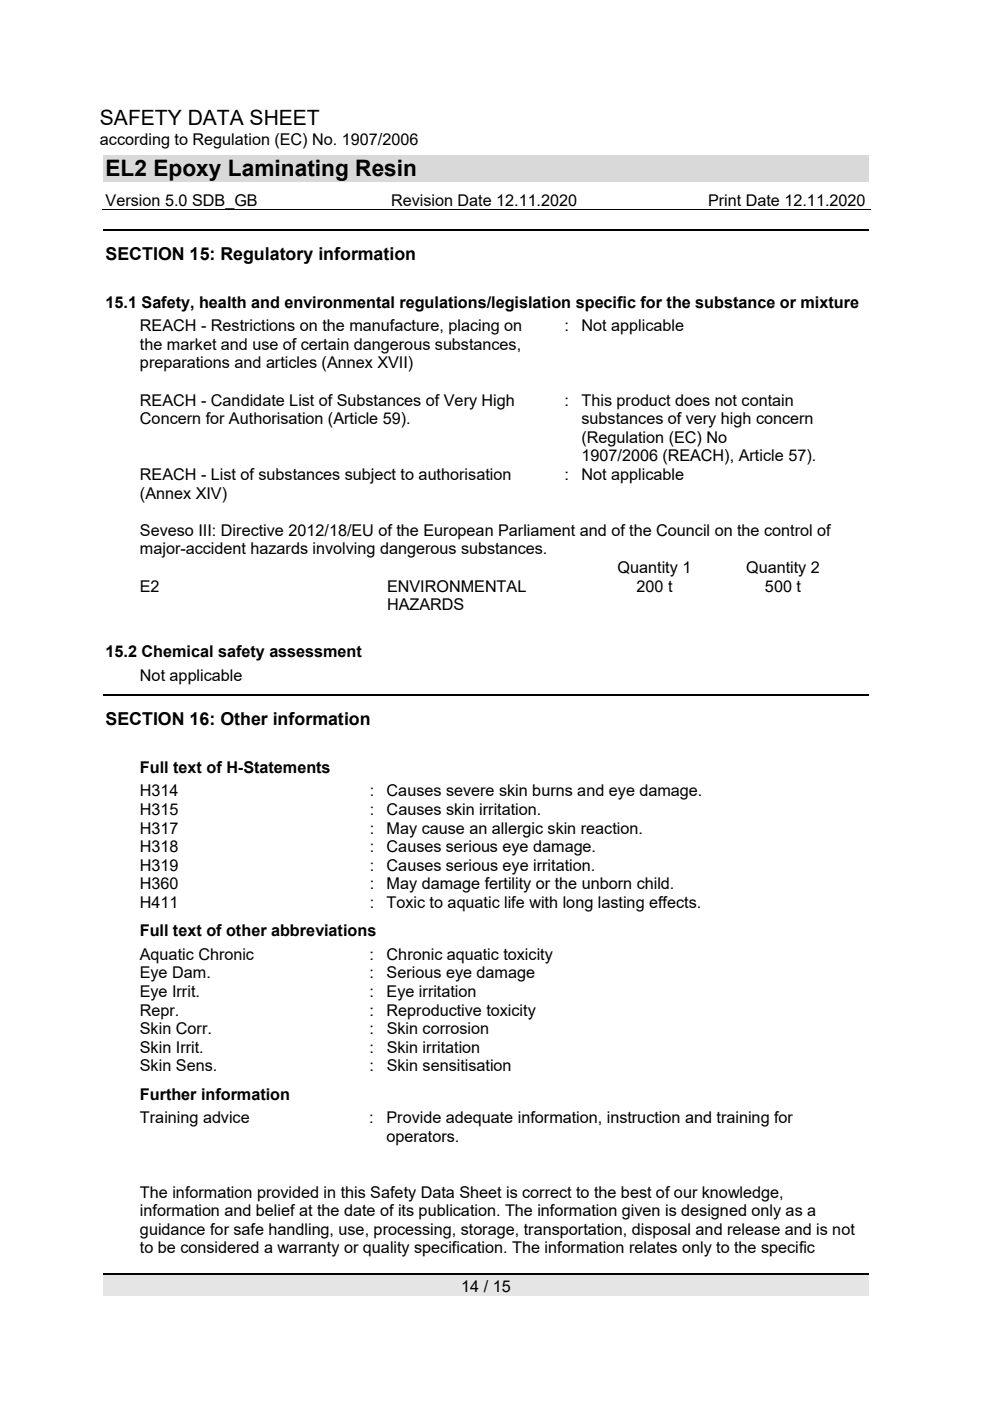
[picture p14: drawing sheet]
<svg xmlns="http://www.w3.org/2000/svg" width="210mm" height="297mm" viewBox="0 0 210 297" stroke-linecap="round" stroke-linejoin="round" font-family="sans-serif">
<defs><g id="words">
<text font-size="4.8" x="22.4" y="37.4">EL2 Epoxy Laminating Resin</text>
<text font-size="4.5" x="21.2" y="26.5">SAFETY DATA SHEET</text>
<g font-size="3.8">
<text x="22.4" y="55.1">SECTION 15: Regulatory information</text>
<text x="22.4" y="153.7">SECTION 16: Other information</text>
</g>
<g font-size="3.4">
<text x="21.2" y="30.7">according to Regulation (EC) No. 1907/2006</text>
<text x="22.4" y="43.7">Version 5.0 SDB_GB</text>
<text x="83" y="43.7">Revision Date 12.11.2020</text>
<text x="150.1" y="43.7">Print Date 12.11.2020</text>
<text x="22.4" y="65.3">15.1 Safety, health and environmental regulations/legislation specific for the substance or mixture</text>
<text x="29.7" y="70.2">REACH - Restrictions on the manufacture, placing on</text>
<text x="119.7" y="70.2">:</text>
<text x="123.3" y="70.2">Not applicable</text>
<text x="29.7" y="74.2">the market and use of certain dangerous substances,</text>
<text x="29.7" y="78.1">preparations and articles (Annex XVII)</text>
<text x="29.7" y="86">REACH - Candidate List of Substances of Very High</text>
<text x="29.7" y="90">Concern for Authorisation (Article 59).</text>
<text x="119.7" y="86">:</text>
<text x="123.3" y="90">substances of very high concern</text>
<text x="123.3" y="86">This product does not contain</text>
<text x="123.3" y="93.9">(Regulation (EC) No</text>
<text x="29.7" y="101.8">REACH - List of substances subject to authorisation</text>
<text x="119.7" y="101.8">:</text>
<text x="123.3" y="97.8">1907/2006 (REACH), Article 57).</text>
<text x="123.3" y="101.8">Not applicable</text>
<text x="29.7" y="105.7">(Annex XIV)</text>
<text x="29.7" y="113.6">Seveso III: Directive 2012/18/EU of the European Parliament and of the Council on the control of</text>
<text x="29.7" y="117.6">major-accident hazards involving dangerous substances.</text>
<text x="29.7" y="125.4">E2</text>
<text x="82.1" y="125.4">ENVIRONMENTAL</text>
<text x="130.9" y="121.5">Quantity 1</text>
<text x="135" y="125.4">200 t</text>
<text x="158.2" y="121.5">Quantity 2</text>
<text x="162.2" y="125.4">500 t</text>
<text x="82.1" y="129.4">HAZARDS</text>
<text x="22.4" y="139.4">15.2 Chemical safety assessment</text>
<text x="29.7" y="144.3">Not applicable</text>
<text x="29.7" y="163.9">Full text of H-Statements</text>
<text x="29.7" y="172.8">H315</text>
<text x="29.7" y="168.8">H314</text>
<text x="78.4" y="172.8">:</text>
<text x="78.4" y="168.8">:</text>
<text x="82" y="168.8">Causes severe skin burns and eye damage.</text>
<text x="82" y="172.8">Causes skin irritation.</text>
<text x="29.6" y="176.7">H317</text>
<text x="78.4" y="176.7">:</text>
<text x="82" y="176.7">May cause an allergic skin reaction.</text>
<text x="29.6" y="184.6">H319</text>
<text x="29.6" y="180.7">H318</text>
<text x="78.4" y="184.6">:</text>
<text x="78.4" y="180.7">:</text>
<text x="82" y="184.6">Causes serious eye irritation.</text>
<text x="82" y="180.7">Causes serious eye damage.</text>
<text x="29.6" y="188.5">H360</text>
<text x="78.4" y="188.5">:</text>
<text x="82" y="188.5">May damage fertility or the unborn child.</text>
<text x="29.6" y="192.5">H411</text>
<text x="78.4" y="192.5">:</text>
<text x="82" y="192.5">Toxic to aquatic life with long lasting effects.</text>
<text x="29.6" y="198.5">Full text of other abbreviations</text>
<text x="29.6" y="203.5">Aquatic Chronic</text>
<text x="78.3" y="203.5">:</text>
<text x="82" y="203.5">Chronic aquatic toxicity</text>
<text x="29.6" y="207.4">Eye Dam.</text>
<text x="78.3" y="207.4">:</text>
<text x="82" y="207.4">Serious eye damage</text>
<text x="29.6" y="211.4">Eye Irrit.</text>
<text x="29.7" y="215.3">Repr.</text>
<text x="78.3" y="211.4">:</text>
<text x="78.3" y="215.3">:</text>
<text x="82" y="211.4">Eye irritation</text>
<text x="82" y="215.3">Reproductive toxicity</text>
<text x="29.7" y="219.2">Skin Corr.</text>
<text x="78.4" y="219.2">:</text>
<text x="82" y="219.2">Skin corrosion</text>
<text x="29.7" y="223.2">Skin Irrit.</text>
<text x="29.7" y="227.1">Skin Sens.</text>
<text x="78.4" y="223.2">:</text>
<text x="78.4" y="227.1">:</text>
<text x="82" y="223.2">Skin irritation</text>
<text x="82" y="227.1">Skin sensitisation</text>
<text x="29.7" y="233.1">Further information</text>
<text x="29.7" y="238.1">Training advice</text>
<text x="78.3" y="238.1">:</text>
<text x="82" y="238.1">Provide adequate information, instruction and training for</text>
<text x="82" y="242.1">operators.</text>
<text x="29.7" y="253.9">The information provided in this Safety Data Sheet is correct to the best of our knowledge,</text>
<text x="29.7" y="257.8">information and belief at the date of its publication. The information given is designed only as a</text>
<text x="29.7" y="261.8">guidance for safe handling, use, processing, storage, transportation, disposal and release and is not</text>
<text x="29.7" y="265.7">to be considered a warranty or quality specification. The information relates only to the specific</text>
<text x="97.8" y="273.9">14 / 15</text>
</g>
</g></defs>
<path d="M21.9 32.9h162.4v5.5h-162.4z" fill="#d9d9d9"/>
<path d="M21.9 270.3h162.4v4.3h-162.4z" fill="#e5e5e5"/>
<path d="M21.9 48.7h162.4M21.9 147.3h162.4M21.9 270.2h162.4" fill="none" stroke="#000" stroke-width=".25"/>
<path d="M21.7 44.5h163" fill="none" stroke="#000" stroke-width=".21"/>
<use href="#words"/>
</svg>
